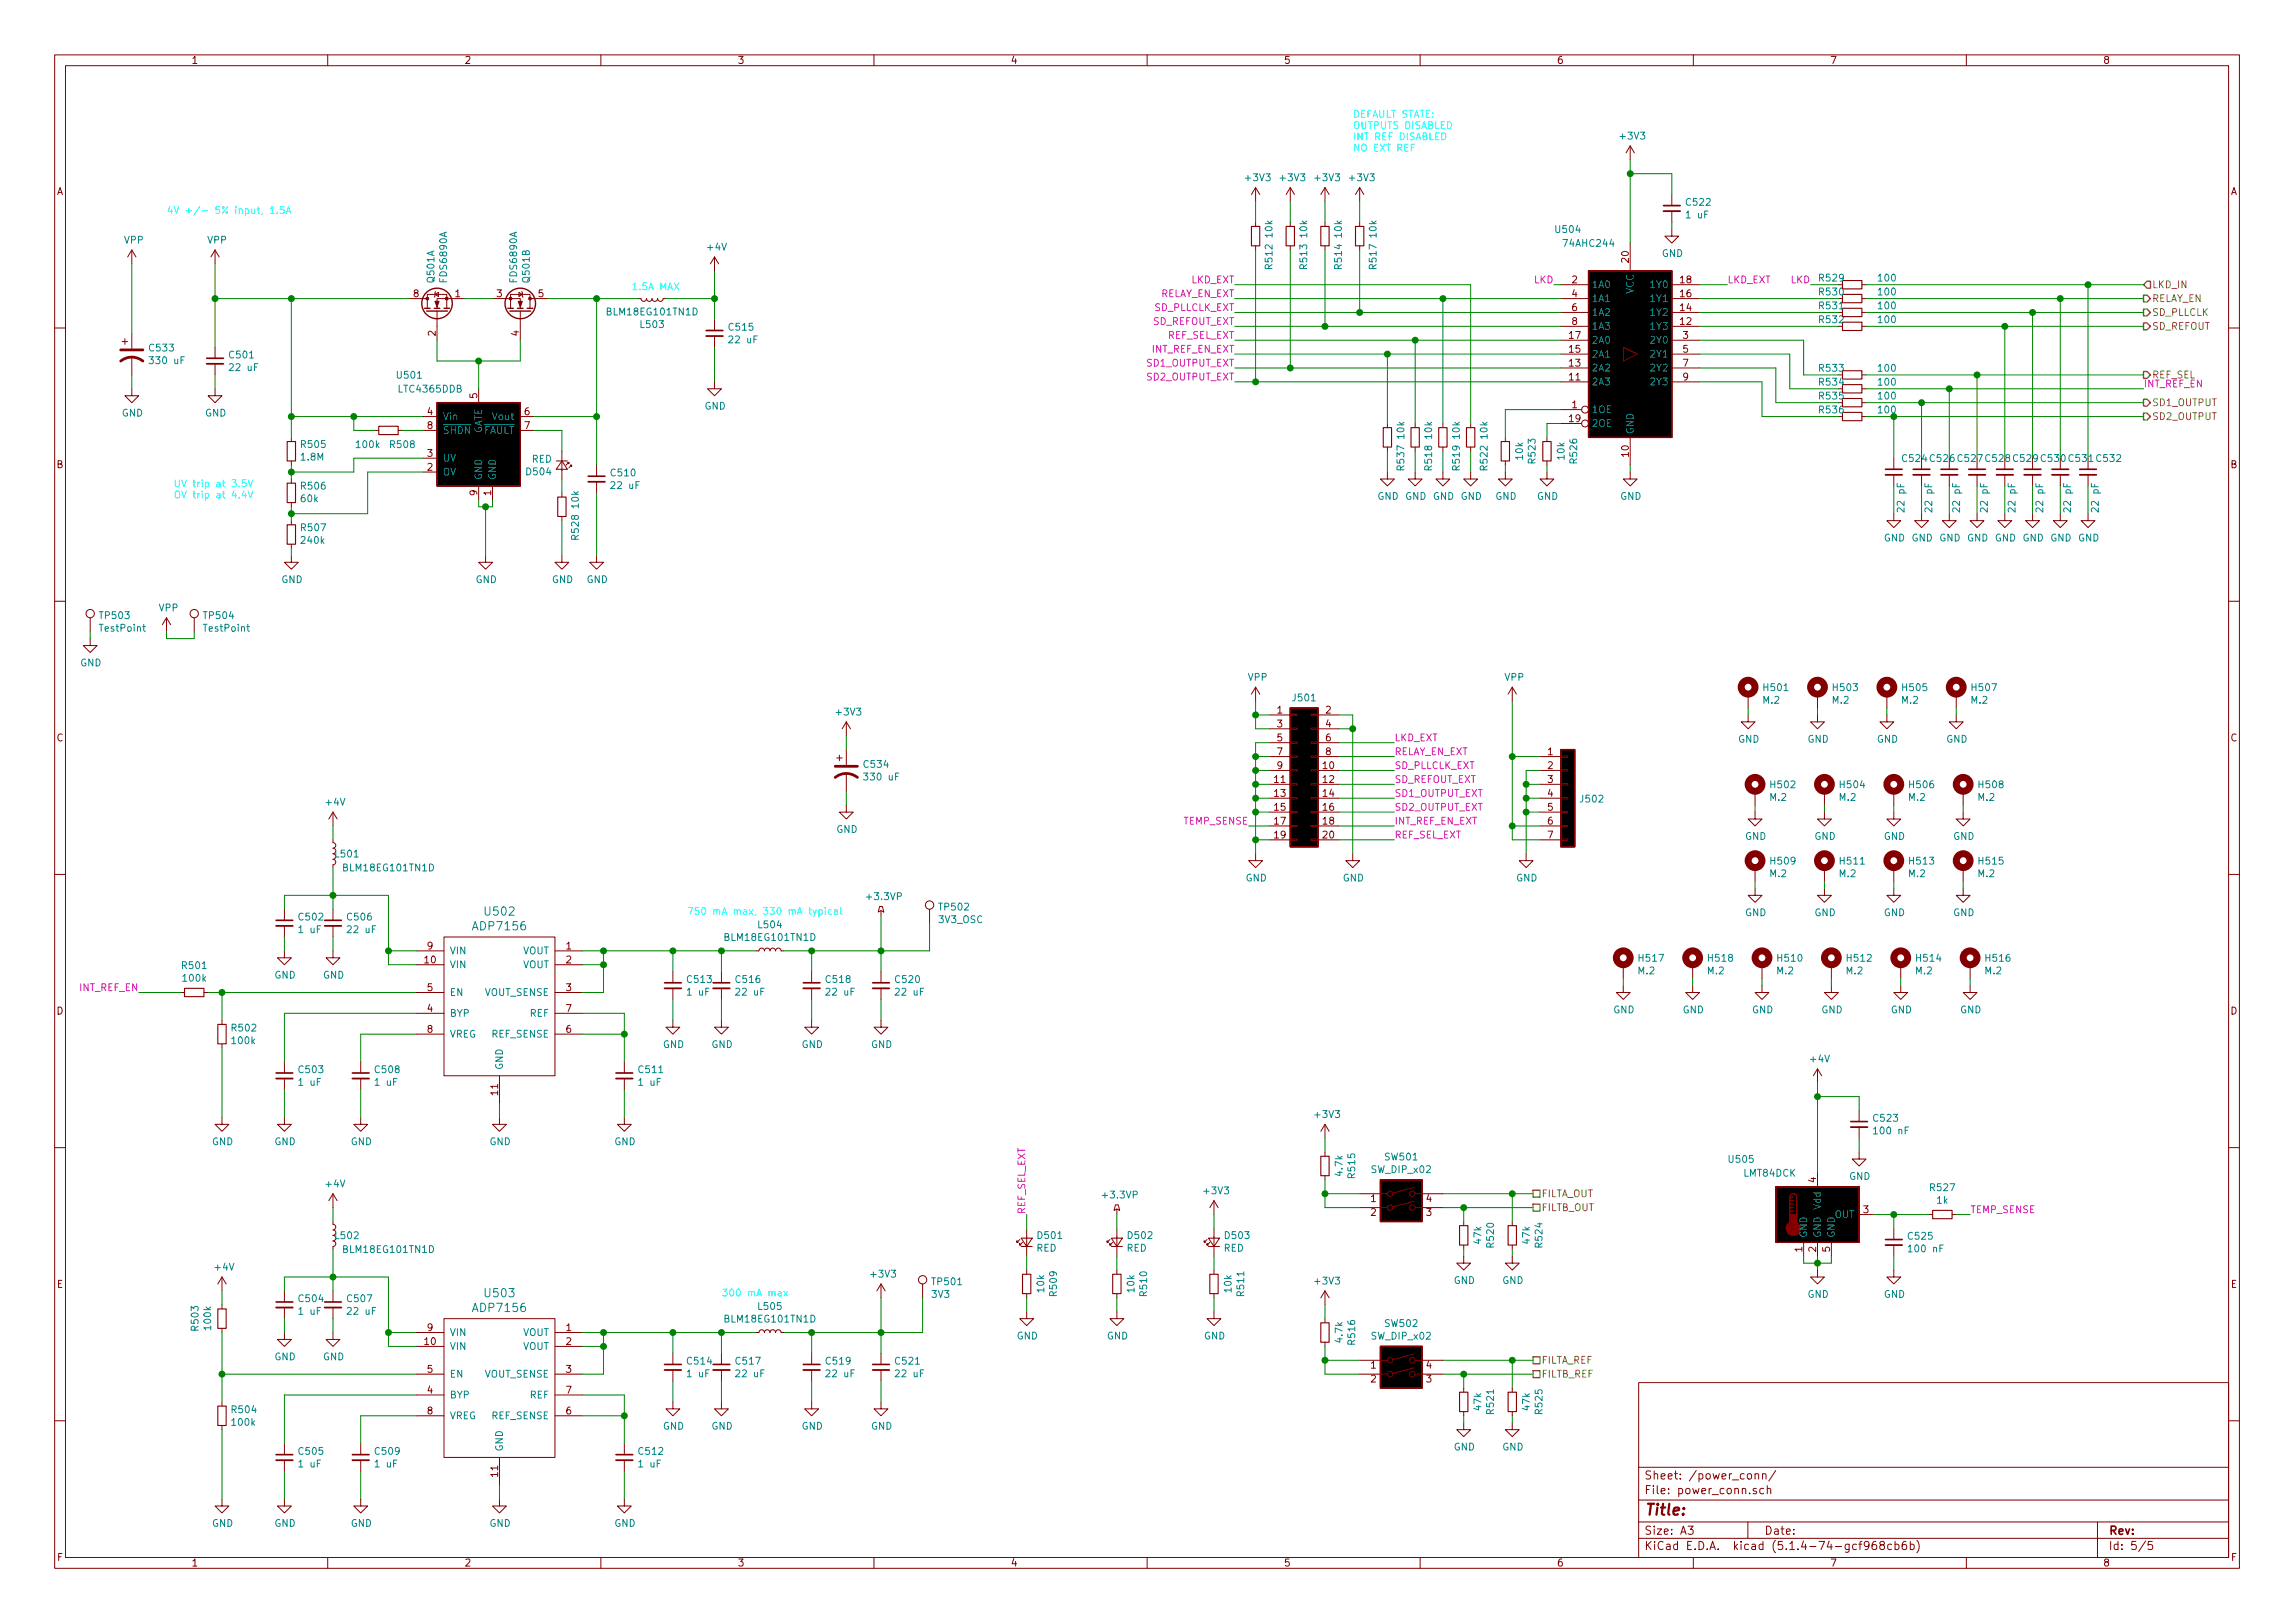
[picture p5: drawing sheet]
<svg xmlns="http://www.w3.org/2000/svg" width="420mm" height="297mm" viewBox="0 0 420 297" stroke-linecap="round" stroke-linejoin="round" font-family="sans-serif">
<defs><g id="words">
<text font-size="2.8" fill="#840000" x="301" y="277.3">Title:</text>
<g font-size="2.1" fill="#008484">
<text x="88.9" y="167.6">U502</text>
<text x="86.8" y="170.3">ADP7156</text>
<text x="88.9" y="237.4">U503</text>
<text x="86.8" y="240.1">ADP7156</text>
</g>
<g font-size="2.1" fill="#840000">
<text x="301" y="273.5">File: power_conn.sch</text>
<text x="301" y="270.8">Sheet: /power_conn/</text>
<text x="301" y="280.9">Size: A3</text>
<text x="323" y="280.9">Date:</text>
<text x="386" y="280.9">Rev:</text>
<text x="301" y="283.7">KiCad E.D.A. kicad (5.1.4-74-gcf968cb6b)</text>
<text x="386" y="283.7">Id: 5/5</text>
</g>
<g font-size="1.8" fill="#840000">
<text x="35" y="11.7">1</text>
<text x="85" y="11.7">2</text>
<text x="135" y="11.7">3</text>
<text x="185" y="11.7">4</text>
<text x="235" y="11.7">5</text>
<text x="285" y="11.7">6</text>
<text x="335" y="11.7">7</text>
<text x="385" y="11.7">8</text>
<text x="10.4" y="35.7">A</text>
<text x="408.4" y="35.7">A</text>
<text x="298.2" y="48" transform="rotate(-90 298.2 48)">20</text>
<text x="287.8" y="51.9">2</text>
<text x="307.6" y="51.9">18</text>
<text x="75.7" y="54.4">8</text>
<text x="83.3" y="54.4">1</text>
<text x="91" y="54.4">3</text>
<text x="98.6" y="54.4">5</text>
<text x="287.8" y="54.4">4</text>
<text x="287.8" y="56.9">6</text>
<text x="287.8" y="59.5">8</text>
<text x="307.6" y="59.5">12</text>
<text x="307.6" y="56.9">14</text>
<text x="307.6" y="54.4">16</text>
<text x="79.8" y="61.5" transform="rotate(-90 79.8 61.5)">2</text>
<text x="95" y="61.5" transform="rotate(-90 95 61.5)">4</text>
<text x="287.3" y="64.6">15</text>
<text x="287.3" y="62">17</text>
<text x="308.1" y="62">3</text>
<text x="308.1" y="64.6">5</text>
<text x="287.3" y="69.6">11</text>
<text x="287.3" y="67.1">13</text>
<text x="308.1" y="67.1">7</text>
<text x="308.1" y="69.6">9</text>
<text x="78.3" y="76">4</text>
<text x="87.4" y="72.9" transform="rotate(-90 87.4 72.9)">5</text>
<text x="96" y="76">6</text>
<text x="287.3" y="77.3">19</text>
<text x="287.8" y="74.7">1</text>
<text x="78.3" y="83.6">3</text>
<text x="78.3" y="78.5">8</text>
<text x="96" y="78.5">7</text>
<text x="298.2" y="83.6" transform="rotate(-90 298.2 83.6)">10</text>
<text x="10.4" y="85.7">B</text>
<text x="78.3" y="86.1">2</text>
<text x="408.4" y="85.7">B</text>
<text x="87.4" y="90.7" transform="rotate(-90 87.4 90.7)">9</text>
<text x="89.9" y="90.7" transform="rotate(-90 89.9 90.7)">1</text>
<text x="233.8" y="130.6">1</text>
<text x="242.7" y="130.6">2</text>
<text x="10.4" y="135.7">C</text>
<text x="233.8" y="133.1">3</text>
<text x="233.8" y="135.7">5</text>
<text x="242.7" y="133.1">4</text>
<text x="242.7" y="135.7">6</text>
<text x="408.4" y="135.7">C</text>
<text x="233.3" y="143.3">11</text>
<text x="233.8" y="138.2">7</text>
<text x="233.8" y="140.8">9</text>
<text x="242.2" y="140.8">10</text>
<text x="242.2" y="143.3">12</text>
<text x="242.7" y="138.2">8</text>
<text x="283.4" y="138.2">1</text>
<text x="283.4" y="140.8">2</text>
<text x="283.4" y="143.3">3</text>
<text x="233.3" y="145.8">13</text>
<text x="233.3" y="148.4">15</text>
<text x="242.2" y="145.8">14</text>
<text x="242.2" y="148.4">16</text>
<text x="283.4" y="145.8">4</text>
<text x="283.4" y="148.4">5</text>
<text x="233.3" y="150.9">17</text>
<text x="233.3" y="153.5">19</text>
<text x="242.2" y="150.9">18</text>
<text x="242.2" y="153.5">20</text>
<text x="283.4" y="150.9">6</text>
<text x="283.4" y="153.5">7</text>
<text x="78.3" y="173.8">9</text>
<text x="103.7" y="173.8">1</text>
<text x="77.8" y="176.3">10</text>
<text x="103.7" y="176.3">2</text>
<text x="10.4" y="185.7">D</text>
<text x="78.3" y="185.2">4</text>
<text x="78.3" y="181.4">5</text>
<text x="103.7" y="181.4">3</text>
<text x="103.7" y="185.2">7</text>
<text x="408.4" y="185.7">D</text>
<text x="78.3" y="189">8</text>
<text x="103.7" y="189">6</text>
<text x="91.2" y="200.4" transform="rotate(-90 91.2 200.4)">11</text>
<text x="251" y="220">1</text>
<text x="261.1" y="220">4</text>
<text x="332.5" y="216.4" transform="rotate(-90 332.5 216.4)">4</text>
<text x="251" y="222.5">2</text>
<text x="261.1" y="222.5">3</text>
<text x="341.1" y="222">3</text>
<text x="329.9" y="229.1" transform="rotate(-90 329.9 229.1)">1</text>
<text x="332.5" y="229.1" transform="rotate(-90 332.5 229.1)">2</text>
<text x="335" y="229.1" transform="rotate(-90 335 229.1)">5</text>
<text x="10.4" y="235.7">E</text>
<text x="408.4" y="235.7">E</text>
<text x="78.3" y="243.6">9</text>
<text x="103.7" y="243.6">1</text>
<text x="77.8" y="246.2">10</text>
<text x="78.3" y="251.2">5</text>
<text x="103.7" y="246.2">2</text>
<text x="103.7" y="251.2">3</text>
<text x="251" y="250.5">1</text>
<text x="261.1" y="250.5">4</text>
<text x="78.3" y="255.1">4</text>
<text x="103.7" y="255.1">7</text>
<text x="251" y="253">2</text>
<text x="261.1" y="253">3</text>
<text x="78.3" y="258.9">8</text>
<text x="103.7" y="258.9">6</text>
<text x="91.2" y="270.2" transform="rotate(-90 91.2 270.2)">11</text>
<text x="10.5" y="285.7">F</text>
<text x="35" y="286.7">1</text>
<text x="85" y="286.7">2</text>
<text x="135" y="286.7">3</text>
<text x="185" y="286.7">4</text>
<text x="235" y="286.7">5</text>
<text x="285" y="286.7">6</text>
<text x="335" y="286.7">7</text>
<text x="385" y="286.7">8</text>
<text x="408.5" y="285.7">F</text>
</g>
<g font-size="1.8" fill="#0ff">
<text x="247.6" y="21.6">DEFAULT STATE:</text>
<text x="247.6" y="23.6">OUTPUTS DISABLED</text>
<text x="247.6" y="25.7">INT REF DISABLED</text>
<text x="247.6" y="27.7">NO EXT REF</text>
<text x="30.5" y="39.2">4V +/- 5% input, 1.5A</text>
<text x="115.6" y="53.1">1.5A MAX</text>
<text x="31.7" y="89.2">UV trip at 3.5V</text>
<text x="31.7" y="91.2">OV trip at 4.4V</text>
<text x="125.7" y="167.4">750 mA max, 330 mA typical</text>
<text x="132.1" y="237.3">300 mA max</text>
</g>
<g font-size="1.8" fill="#008484">
<text x="296.7" y="25.5">+3V3</text>
<text x="228.2" y="33.2">+3V3</text>
<text x="234.5" y="33.2">+3V3</text>
<text x="240.9" y="33.2">+3V3</text>
<text x="247.2" y="33.2">+3V3</text>
<text x="308.8" y="37.7">C522</text>
<text x="308.9" y="40">1 uF</text>
<text x="22.8" y="44.6">VPP</text>
<text x="38" y="44.6">VPP</text>
<text x="129.6" y="45.9">+4V</text>
<text x="233" y="43.4" transform="rotate(-90 233 43.4)">10k</text>
<text x="239.3" y="43.4" transform="rotate(-90 239.3 43.4)">10k</text>
<text x="245.7" y="43.4" transform="rotate(-90 245.7 43.4)">10k</text>
<text x="252" y="43.4" transform="rotate(-90 252 43.4)">10k</text>
<text x="284.9" y="42.6">U504</text>
<text x="286.5" y="45.2">74AHC244</text>
<text x="304.2" y="47">GND</text>
<text x="79.5" y="51.6" transform="rotate(-90 79.5 51.6)">Q501A</text>
<text x="81.8" y="51.5" transform="rotate(-90 81.8 51.5)">FDS6890A</text>
<text x="94.7" y="51.5" transform="rotate(-90 94.7 51.5)">FDS6890A</text>
<text x="97" y="51.5" transform="rotate(-90 97 51.5)">Q501B</text>
<text x="233" y="49.1" transform="rotate(-90 233 49.1)">R512</text>
<text x="239.3" y="49.1" transform="rotate(-90 239.3 49.1)">R513</text>
<text x="245.7" y="49.1" transform="rotate(-90 245.7 49.1)">R514</text>
<text x="252" y="49.1" transform="rotate(-90 252 49.1)">R517</text>
<text x="291.3" y="52.7">1A0</text>
<text x="299.1" y="53.8" transform="rotate(-90 299.1 53.8)">VCC</text>
<text x="302.4" y="52.7">1Y0</text>
<text x="333.2" y="51.5">R529</text>
<text x="344" y="51.5">100</text>
<text x="111.4" y="57.7">BLM18EG101TN1D</text>
<text x="291.3" y="55.3">1A1</text>
<text x="291.3" y="57.8">1A2</text>
<text x="302.4" y="57.8">1Y2</text>
<text x="302.4" y="55.3">1Y1</text>
<text x="333.2" y="59.1">R532</text>
<text x="333.2" y="56.6">R531</text>
<text x="333.2" y="54.1">R530</text>
<text x="344" y="59.1">100</text>
<text x="344" y="56.6">100</text>
<text x="344" y="54.1">100</text>
<text x="27.5" y="64.3">C533</text>
<text x="42.1" y="65.6">C501</text>
<text x="117.4" y="60">L503</text>
<text x="133.6" y="60.5">C515</text>
<text x="133.7" y="62.8">22 uF</text>
<text x="291.3" y="65.4">2A1</text>
<text x="291.3" y="62.9">2A0</text>
<text x="291.3" y="60.4">1A3</text>
<text x="302.4" y="60.4">1Y3</text>
<text x="302.4" y="62.9">2Y0</text>
<text x="302.4" y="65.4">2Y1</text>
<text x="27.7" y="66.6">330 uF</text>
<text x="42.3" y="67.9">22 uF</text>
<text x="72.8" y="69.3">U501</text>
<text x="73.2" y="71.8">LTC4365DDB</text>
<text x="291.3" y="70.5">2A3</text>
<text x="291.3" y="68">2A2</text>
<text x="302.4" y="68">2Y2</text>
<text x="302.4" y="70.5">2Y3</text>
<text x="333.2" y="70.6">R534</text>
<text x="333.2" y="68">R533</text>
<text x="344" y="70.6">100</text>
<text x="344" y="68">100</text>
<text x="22.3" y="76.2">GND</text>
<text x="37.5" y="76.2">GND</text>
<text x="81" y="76.9">Vin</text>
<text x="90.3" y="76.9">Vout</text>
<text x="129" y="75">GND</text>
<text x="291.3" y="75.6">1OE</text>
<text x="333.2" y="75.7">R536</text>
<text x="333.2" y="73.1">R535</text>
<text x="344" y="75.7">100</text>
<text x="344" y="73.1">100</text>
<text x="55.2" y="82">R505</text>
<text x="65.4" y="82">100k</text>
<text x="71.6" y="82">R508</text>
<text x="81" y="79.4">SHDN</text>
<text x="88.3" y="79.6" transform="rotate(-90 88.3 79.6)">GATE</text>
<text x="88.4" y="79.4">FAULT</text>
<text x="257.1" y="80.2" transform="rotate(-90 257.1 80.2)">10k</text>
<text x="262.2" y="80.2" transform="rotate(-90 262.2 80.2)">10k</text>
<text x="267.3" y="80.2" transform="rotate(-90 267.3 80.2)">10k</text>
<text x="272.3" y="80.2" transform="rotate(-90 272.3 80.2)">10k</text>
<text x="291.3" y="78.1">2OE</text>
<text x="299.1" y="79.5" transform="rotate(-90 299.1 79.5)">GND</text>
<text x="55.2" y="84.3">1.8M</text>
<text x="55.2" y="89.6">R506</text>
<text x="81" y="87">OV</text>
<text x="81" y="84.5">UV</text>
<text x="88.3" y="87.9" transform="rotate(-90 88.3 87.9)">GND</text>
<text x="90.8" y="87.9" transform="rotate(-90 90.8 87.9)">GND</text>
<text x="96.5" y="87">D504</text>
<text x="97.4" y="84.7">RED</text>
<text x="112" y="87.2">C510</text>
<text x="112.1" y="89.5">22 uF</text>
<text x="257.1" y="86" transform="rotate(-90 257.1 86)">R537</text>
<text x="262.2" y="86" transform="rotate(-90 262.2 86)">R518</text>
<text x="267.3" y="86" transform="rotate(-90 267.3 86)">R519</text>
<text x="272.3" y="86" transform="rotate(-90 272.3 86)">R522</text>
<text x="278.8" y="84.1" transform="rotate(-90 278.8 84.1)">10k</text>
<text x="281.1" y="84.7" transform="rotate(-90 281.1 84.7)">R523</text>
<text x="286.4" y="84.1" transform="rotate(-90 286.4 84.1)">10k</text>
<text x="288.7" y="84.7" transform="rotate(-90 288.7 84.7)">R526</text>
<text x="348.4" y="84.5">C524 C526 C527 C528 C529 C530 C531 C532</text>
<text x="55.2" y="91.9">60k</text>
<text x="106" y="92.9" transform="rotate(-90 106 92.9)">10k</text>
<text x="252.2" y="91.5">GND GND GND GND</text>
<text x="273.8" y="91.5">GND</text>
<text x="281.4" y="91.5">GND</text>
<text x="296.6" y="91.5">GND</text>
<text x="348.7" y="93.4" transform="rotate(-90 348.7 93.4)">22 pF</text>
<text x="353.7" y="93.4" transform="rotate(-90 353.7 93.4)">22 pF</text>
<text x="358.8" y="93.4" transform="rotate(-90 358.8 93.4)">22 pF</text>
<text x="363.9" y="93.4" transform="rotate(-90 363.9 93.4)">22 pF</text>
<text x="369" y="93.4" transform="rotate(-90 369 93.4)">22 pF</text>
<text x="374.1" y="93.4" transform="rotate(-90 374.1 93.4)">22 pF</text>
<text x="379.1" y="93.4" transform="rotate(-90 379.1 93.4)">22 pF</text>
<text x="384.2" y="93.4" transform="rotate(-90 384.2 93.4)">22 pF</text>
<text x="55.2" y="97.2">R507</text>
<text x="55.3" y="99.5">240k</text>
<text x="106" y="98.7" transform="rotate(-90 106 98.7)">R528</text>
<text x="344.9" y="99.1">GND GND GND GND GND GND GND GND</text>
<text x="51.5" y="106.7">GND</text>
<text x="87.1" y="106.7">GND</text>
<text x="101" y="106.7">GND</text>
<text x="107.4" y="106.7">GND</text>
<text x="18.4" y="113.3">TP503</text>
<text x="29.1" y="111.9">VPP</text>
<text x="37.4" y="113.3">TP504</text>
<text x="18.4" y="115.6">TestPoint</text>
<text x="37.4" y="115.6">TestPoint</text>
<text x="14.7" y="122">GND</text>
<text x="228.5" y="124.6">VPP</text>
<text x="275.5" y="124.6">VPP</text>
<text x="153.2" y="130.9">+3V3</text>
<text x="236.8" y="128.4">J501</text>
<text x="322.8" y="128.8">M.2</text>
<text x="323" y="126.5">H501</text>
<text x="335.5" y="128.8">M.2</text>
<text x="335.7" y="126.5">H503</text>
<text x="348.2" y="128.8">M.2</text>
<text x="348.4" y="126.5">H505</text>
<text x="360.9" y="128.8">M.2</text>
<text x="361.1" y="126.5">H507</text>
<text x="318.2" y="135.9">GND</text>
<text x="330.9" y="135.9">GND</text>
<text x="343.6" y="135.9">GND</text>
<text x="356.3" y="135.9">GND</text>
<text x="158.3" y="140.5">C534</text>
<text x="158.5" y="142.8">330 uF</text>
<text x="59.7" y="147.5">+4V</text>
<text x="289.5" y="146.9">J502</text>
<text x="324.1" y="146.6">M.2</text>
<text x="324.3" y="144.3">H502</text>
<text x="336.8" y="146.6">M.2</text>
<text x="337" y="144.3">H504</text>
<text x="349.5" y="146.6">M.2</text>
<text x="349.7" y="144.3">H506</text>
<text x="362.2" y="146.6">M.2</text>
<text x="362.4" y="144.3">H508</text>
<text x="153.1" y="152.4">GND</text>
<text x="319.5" y="153.7">GND</text>
<text x="332.2" y="153.7">GND</text>
<text x="344.9" y="153.7">GND</text>
<text x="357.6" y="153.7">GND</text>
<text x="61.5" y="156.9">L501</text>
<text x="63.2" y="159.5">BLM18EG101TN1D</text>
<text x="228" y="161.3">GND</text>
<text x="245.8" y="161.3">GND</text>
<text x="277.6" y="161.3">GND</text>
<text x="324.1" y="160.5">M.2</text>
<text x="324.3" y="158.2">H509</text>
<text x="336.8" y="160.5">M.2</text>
<text x="337" y="158.2">H511</text>
<text x="349.5" y="160.5">M.2</text>
<text x="349.7" y="158.2">H513</text>
<text x="362.2" y="160.5">M.2</text>
<text x="362.4" y="158.2">H515</text>
<text x="158.9" y="164.7">+3.3VP</text>
<text x="172.1" y="166.6">TP502</text>
<text x="319.5" y="167.7">GND</text>
<text x="332.2" y="167.7">GND</text>
<text x="344.9" y="167.7">GND</text>
<text x="357.6" y="167.7">GND</text>
<text x="54.8" y="168.5">C502</text>
<text x="54.9" y="170.8">1 uF</text>
<text x="63.7" y="168.5">C506</text>
<text x="63.9" y="170.8">22 uF</text>
<text x="133" y="172.2">BLM18EG101TN1D</text>
<text x="138.9" y="169.9">L504</text>
<text x="171.9" y="168.9">3V3_OSC</text>
<text x="33.5" y="177.4">R501</text>
<text x="33.6" y="179.7">100k</text>
<text x="50.2" y="179.1">GND</text>
<text x="59.1" y="179.1">GND</text>
<text x="82.3" y="177.2">VIN</text>
<text x="82.3" y="174.7">VIN</text>
<text x="95.7" y="174.7">VOUT</text>
<text x="95.7" y="177.2">VOUT</text>
<text x="125.9" y="179.9">C513</text>
<text x="134.8" y="179.9">C516</text>
<text x="151.3" y="179.9">C518</text>
<text x="164" y="179.9">C520</text>
<text x="299.9" y="178.3">M.2</text>
<text x="300.2" y="176">H517</text>
<text x="312.6" y="178.3">M.2</text>
<text x="312.9" y="176">H518</text>
<text x="325.3" y="178.3">M.2</text>
<text x="325.6" y="176">H510</text>
<text x="338" y="178.3">M.2</text>
<text x="338.3" y="176">H512</text>
<text x="350.7" y="178.3">M.2</text>
<text x="351" y="176">H514</text>
<text x="363.4" y="178.3">M.2</text>
<text x="363.7" y="176">H516</text>
<text x="82.3" y="182.3">EN</text>
<text x="88.7" y="182.3">VOUT_SENSE</text>
<text x="126" y="182.2">1 uF</text>
<text x="135" y="182.2">22 uF</text>
<text x="151.5" y="182.2">22 uF</text>
<text x="164.2" y="182.2">22 uF</text>
<text x="295.4" y="185.5">GND</text>
<text x="308.1" y="185.5">GND</text>
<text x="320.8" y="185.5">GND</text>
<text x="333.5" y="185.5">GND</text>
<text x="346.2" y="185.5">GND</text>
<text x="358.9" y="185.5">GND</text>
<text x="42.5" y="188.8">R502</text>
<text x="42.6" y="191.1">100k</text>
<text x="82.3" y="186.1">BYP</text>
<text x="82.3" y="189.9">VREG</text>
<text x="90.1" y="189.9">REF_SENSE</text>
<text x="97.1" y="186.1">REF</text>
<text x="121.4" y="191.8">GND</text>
<text x="130.3" y="191.8">GND</text>
<text x="146.8" y="191.8">GND</text>
<text x="159.5" y="191.8">GND</text>
<text x="54.8" y="196.4">C503</text>
<text x="68.8" y="196.4">C508</text>
<text x="92.1" y="195.9" transform="rotate(-90 92.1 195.9)">GND</text>
<text x="117" y="196.4">C511</text>
<text x="331.5" y="194.4">+4V</text>
<text x="54.9" y="198.7">1 uF</text>
<text x="68.9" y="198.7">1 uF</text>
<text x="117.1" y="198.7">1 uF</text>
<text x="38.8" y="209.6">GND</text>
<text x="50.2" y="209.6">GND</text>
<text x="64.2" y="209.6">GND</text>
<text x="89.6" y="209.6">GND</text>
<text x="112.5" y="209.6">GND</text>
<text x="240.9" y="204.6">+3V3</text>
<text x="343.1" y="205.3">C523</text>
<text x="343.4" y="207.6">100 nF</text>
<text x="245.8" y="215.1" transform="rotate(-90 245.8 215.1)">4.7k</text>
<text x="248.1" y="215.5" transform="rotate(-90 248.1 215.5)">R515</text>
<text x="251.2" y="214.7">SW_DIP_x02</text>
<text x="253.6" y="212.4">SW501</text>
<text x="316.6" y="212.8">U505</text>
<text x="319.3" y="215.4">LMT84DCK</text>
<text x="338.5" y="215.9">GND</text>
<text x="59.7" y="217.3">+4V</text>
<text x="202.1" y="219.3">+3.3VP</text>
<text x="220.5" y="218.6">+3V3</text>
<text x="333.4" y="221.3" transform="rotate(-90 333.4 221.3)">Vdd</text>
<text x="353.5" y="218">R527</text>
<text x="354.6" y="220.3">1k</text>
<text x="61.5" y="226.8">L502</text>
<text x="190.1" y="226.8">D501</text>
<text x="206.6" y="226.8">D502</text>
<text x="224.4" y="226.8">D503</text>
<text x="271.2" y="227.6" transform="rotate(-90 271.2 227.6)">47k</text>
<text x="280.1" y="227.6" transform="rotate(-90 280.1 227.6)">47k</text>
<text x="330.8" y="226.6" transform="rotate(-90 330.8 226.6)">GND</text>
<text x="333.4" y="226.6" transform="rotate(-90 333.4 226.6)">GND</text>
<text x="335.9" y="222.9">OUT</text>
<text x="335.9" y="226.6" transform="rotate(-90 335.9 226.6)">GND</text>
<text x="349.5" y="226.9">C525</text>
<text x="39.4" y="232.5">+4V</text>
<text x="63.2" y="229.3">BLM18EG101TN1D</text>
<text x="159.6" y="233.8">+3V3</text>
<text x="189.7" y="229.1">RED</text>
<text x="206.2" y="229.1">RED</text>
<text x="224" y="229.1">RED</text>
<text x="273.5" y="228.2" transform="rotate(-90 273.5 228.2)">R520</text>
<text x="282.4" y="228.2" transform="rotate(-90 282.4 228.2)">R524</text>
<text x="349.7" y="229.2">100 nF</text>
<text x="54.8" y="238.3">C504</text>
<text x="63.7" y="238.3">C507</text>
<text x="138.9" y="239.7">L505</text>
<text x="170.6" y="237.5">3V3</text>
<text x="170.8" y="235.2">TP501</text>
<text x="191.2" y="236.5" transform="rotate(-90 191.2 236.5)">10k</text>
<text x="193.5" y="237.1" transform="rotate(-90 193.5 237.1)">R509</text>
<text x="207.7" y="236.5" transform="rotate(-90 207.7 236.5)">10k</text>
<text x="210" y="237.1" transform="rotate(-90 210 237.1)">R510</text>
<text x="225.5" y="236.5" transform="rotate(-90 225.5 236.5)">10k</text>
<text x="227.8" y="237.1" transform="rotate(-90 227.8 237.1)">R511</text>
<text x="240.9" y="235.1">+3V3</text>
<text x="266.1" y="235">GND</text>
<text x="275" y="235">GND</text>
<text x="330.9" y="237.5">GND</text>
<text x="344.9" y="237.5">GND</text>
<text x="36.3" y="243.4" transform="rotate(-90 36.3 243.4)">R503</text>
<text x="38.7" y="243.3" transform="rotate(-90 38.7 243.3)">100k</text>
<text x="54.9" y="240.6">1 uF</text>
<text x="63.9" y="240.6">22 uF</text>
<text x="82.3" y="244.5">VIN</text>
<text x="95.7" y="244.5">VOUT</text>
<text x="133" y="242">BLM18EG101TN1D</text>
<text x="186.1" y="245.1">GND</text>
<text x="202.6" y="245.1">GND</text>
<text x="220.4" y="245.1">GND</text>
<text x="245.8" y="245.6" transform="rotate(-90 245.8 245.6)">4.7k</text>
<text x="248.1" y="246" transform="rotate(-90 248.1 246)">R516</text>
<text x="251.2" y="245.2">SW_DIP_x02</text>
<text x="253.6" y="242.9">SW502</text>
<text x="50.2" y="249">GND</text>
<text x="59.1" y="249">GND</text>
<text x="82.3" y="247.1">VIN</text>
<text x="95.7" y="247.1">VOUT</text>
<text x="125.9" y="249.7">C514</text>
<text x="134.8" y="249.7">C517</text>
<text x="151.3" y="249.7">C519</text>
<text x="164" y="249.7">C521</text>
<text x="82.3" y="255.9">BYP</text>
<text x="82.3" y="252.1">EN</text>
<text x="88.7" y="252.1">VOUT_SENSE</text>
<text x="97.1" y="255.9">REF</text>
<text x="126" y="252.1">1 uF</text>
<text x="135" y="252.1">22 uF</text>
<text x="151.5" y="252.1">22 uF</text>
<text x="164.2" y="252.1">22 uF</text>
<text x="42.5" y="258.6">R504</text>
<text x="42.6" y="260.9">100k</text>
<text x="82.3" y="259.8">VREG</text>
<text x="90.1" y="259.8">REF_SENSE</text>
<text x="121.4" y="261.7">GND</text>
<text x="130.3" y="261.7">GND</text>
<text x="146.8" y="261.7">GND</text>
<text x="159.5" y="261.7">GND</text>
<text x="271.2" y="258" transform="rotate(-90 271.2 258)">47k</text>
<text x="273.5" y="258.7" transform="rotate(-90 273.5 258.7)">R521</text>
<text x="280.1" y="258" transform="rotate(-90 280.1 258)">47k</text>
<text x="282.4" y="258.7" transform="rotate(-90 282.4 258.7)">R525</text>
<text x="54.8" y="266.3">C505</text>
<text x="54.9" y="268.6">1 uF</text>
<text x="68.8" y="266.3">C509</text>
<text x="68.9" y="268.6">1 uF</text>
<text x="92.1" y="265.7" transform="rotate(-90 92.1 265.7)">GND</text>
<text x="117" y="266.3">C512</text>
<text x="117.1" y="268.6">1 uF</text>
<text x="266.1" y="265.5">GND</text>
<text x="275" y="265.5">GND</text>
<text x="38.8" y="279.4">GND</text>
<text x="50.2" y="279.4">GND</text>
<text x="64.2" y="279.4">GND</text>
<text x="89.6" y="279.4">GND</text>
<text x="112.5" y="279.4">GND</text>
</g>
<g font-size="1.8" fill="#f0f">
<text x="218" y="51.9">LKD_EXT</text>
<text x="280.8" y="51.9">LKD</text>
<text x="316.2" y="51.9">LKD_EXT</text>
<text x="327.8" y="51.9">LKD</text>
<text x="210.9" y="59.5">SD_REFOUT_EXT</text>
<text x="211.2" y="56.9">SD_PLLCLK_EXT</text>
<text x="212.2" y="54.4">RELAY_EN_EXT</text>
<text x="210.8" y="64.6">INT_REF_EN_EXT</text>
<text x="213.7" y="62">REF_SEL_EXT</text>
<text x="209.9" y="67.1">SD1_OUTPUT_EXT</text>
<text x="209.9" y="69.6">SD2_OUTPUT_EXT</text>
<text x="392.4" y="70.9">INT_REF_EN</text>
<text x="394" y="69.3">REF_SEL</text>
<text x="255.3" y="135.7">LKD_EXT</text>
<text x="255.3" y="143.3">SD_REFOUT_EXT</text>
<text x="255.3" y="140.8">SD_PLLCLK_EXT</text>
<text x="255.3" y="138.2">RELAY_EN_EXT</text>
<text x="255.3" y="148.4">SD2_OUTPUT_EXT</text>
<text x="255.3" y="145.8">SD1_OUTPUT_EXT</text>
<text x="216.7" y="150.9">TEMP_SENSE</text>
<text x="255.3" y="150.9">INT_REF_EN_EXT</text>
<text x="255.3" y="153.5">REF_SEL_EXT</text>
<text x="14.6" y="181.4">INT_REF_EN</text>
<text x="187.7" y="222.3" transform="rotate(-90 187.7 222.3)">REF_SEL_EXT</text>
<text x="360.7" y="222">TEMP_SENSE</text>
</g>
<g font-size="1.8" fill="#848400">
<text x="394" y="52.7">LKD_IN</text>
<text x="394" y="57.8">SD_PLLCLK</text>
<text x="394" y="55.3">RELAY_EN</text>
<text x="394" y="60.4">SD_REFOUT</text>
<text x="394" y="76.9">SD2_OUTPUT</text>
<text x="394" y="74.3">SD1_OUTPUT</text>
<text x="282.2" y="219.1">FILTA_OUT</text>
<text x="282.2" y="221.7">FILTB_OUT</text>
<text x="282.2" y="249.6">FILTA_REF</text>
<text x="282.2" y="252.1">FILTB_REF</text>
</g>
</g></defs>
<g fill="none" stroke="#840000" stroke-width=".18">
<path d="M10 10h400v277h-400zM12 12h396v273.1h-396zM60 10v2M110 10v2M160 10v2M210 10v2M260 10v2M310 10v2M360 10v2M229.9 34.3l-.8 1.3M229.9 34.3v2.6M229.9 34.3l.7 1.3"/>
<path d="M236.2 34.3l-.7 1.3M236.2 34.3v2.6M236.2 34.3l.8 1.3M242.6 34.3l-.8 1.3M242.6 34.3v2.6M242.6 34.3l.7 1.3M248.9 34.3l-.7 1.3M248.9 34.3v2.6M248.9 34.3l.8 1.3M298.4 26.7v2.5M298.4 26.7l-.7 1.3M298.4 26.7l.8 1.3"/>
<path d="M306.1 35.6v2M306.1 38.6v2.1M24.1 45.8l-.7 1.2M24.1 45.8v2.5M24.1 45.8l.8 1.2M39.4 45.8v2.5M39.4 45.8l-.8 1.2M39.4 45.8l.7 1.2M74.9 54.6h3.3M78.2 56.4v-2.5h3.6v2.5M79.6 53.9l.7-.4v.8zM79.8 53.4l-.2 .1v.8l-.1 .1"/>
<path d="M80 56.9v5.4M85.1 54.6h-5.1v1.8M90.2 54.6h5v1.8M93.5 56.4v-2.5h3.5v2.5M95 53.5l.6 .4-.6 .4zM95.2 56.9v5.4M95.5 53.4l.1 .1v.8l.2 .1M97 54.6h3.3M116.8 54.6h.5l.1 .4 .4 .2 .4-.1 .2-.5 .1 .4 .3 .2 .4-.1 .2-.5 .1 .4 .3 .2 .4-.1 .2-.5 .1 .4 .3 .2 .4-.1 .2-.5h.5M130.8 47v2.6M130.8 58.5v2M130.8 47l-.8 1.3"/>
<path d="M130.8 47l.8 1.3M229.9 40.7v.7M229.9 45v.8M236.2 40.7v.7M236.2 45v.8M242.6 40.7v.7M242.6 45v.8M248.9 40.7v.7M248.9 45v.8M285.7 59.7h5.1M285.7 57.2h5.1M285.7 54.6h5.1"/>
<path d="M285.7 52.1h5.1M298.4 44.5v5.1M306.1 41.9v1.3h1.2l-1.2 1.3-1.3-1.3h1.3M306.1 59.7h5M306.1 57.2h5M306.1 54.6h5M306.1 52.1h5M340.9 59.7h.7M340.9 57.2h.7M340.9 54.6h.7M340.9 52.1h.7M10 60h2"/>
<path d="M22.4 62.5h1M22.9 62v1M24.1 71.2v1.2h1.3l-1.3 1.3-1.2-1.3h1.2M24.1 61v2.8M24.1 65.3v3.3M39.4 71.2v1.2h1.2l-1.2 1.3-1.3-1.3h1.3M39.4 63.5v2.1M39.4 66.6v2M68.6 78.8h.7M72.9 78.8h.8M77.5 78.8h2.5M77.5 76.2h2.5"/>
<path d="M87.6 71.2v2.5M95.2 78.8h2.6M95.2 76.2h2.6M130.8 69.9v1.3h1.3l-1.3 1.2-1.3-1.2h1.3M130.8 61.5v2M254 77.5v.8M259.1 77.5v.8M264.2 77.5v.8M269.2 77.5v.8M285.7 75h3.9M285.7 69.9h5.1M285.7 67.3h5.1"/>
<path d="M285.7 64.8h5.1M285.7 62.3h5.1M285.7 77.5h3.9M297.2 63.5l2.5 1.3-2.5 1.3zM306.1 69.9h5M306.1 67.3h5M306.1 64.8h5M306.1 62.3h5M340.9 76.2h.7M340.9 73.7h.7M340.9 71.2h.7M340.9 68.6h.7"/>
<path d="M408 60h2M53.3 80v.8M53.3 84.4v.7M53.3 87.7v.7M53.3 92v.7M53.3 95.3v.7M53.3 99.6v.8M77.5 86.4h2.5M77.5 83.9h2.5M87.6 88.9v2.6M90.2 88.9v2.6M101.9 84.4h2"/>
<path d="M102.9 84.4l1 1.5h-2zM102.9 82.6v5.1M102.9 90.2v.8M102.9 94.5v.8M103.9 84.6h.2v.3v-.3l-.5 .5M104.4 85.1h.2v.3v-.3l-.5 .5M109.2 85.1v2.1M109.2 88.2v2M254 86.4v1.3h1.3l-1.3 1.2-1.3-1.2h1.3M254 81.8v.8M259.1 86.4v1.3h1.2l-1.2 1.2-1.3-1.2h1.3M259.1 81.8v.8"/>
<path d="M264.2 86.4v1.3h1.2l-1.2 1.2-1.3-1.2h1.3M264.2 81.8v.8M269.2 86.4v1.3h1.3l-1.3 1.2-1.2-1.2h1.2M269.2 81.8v.8M275.6 86.4v1.3h1.3l-1.3 1.2-1.3-1.2h1.3M275.6 80v.8M275.6 84.4v.7M283.2 86.4v1.3h1.3l-1.3 1.2-1.3-1.2h1.3M283.2 80v.8M283.2 84.4v.7M298.4 86.4v1.3h1.3l-1.3 1.2-1.2-1.2h1.2M298.4 80v5.1"/>
<path d="M346.7 94v1.3h1.3l-1.3 1.3-1.3-1.3h1.3M346.7 83.9v2M346.7 86.9v2M351.8 94v1.3h1.3l-1.3 1.3-1.3-1.3h1.3M351.8 83.9v2M351.8 86.9v2M356.9 94v1.3h1.2l-1.2 1.3-1.3-1.3h1.3M356.9 83.9v2M356.9 86.9v2M361.9 94v1.3h1.3l-1.3 1.3-1.2-1.3h1.2M361.9 83.9v2M361.9 86.9v2"/>
<path d="M367 94v1.3h1.3l-1.3 1.3-1.2-1.3h1.2M367 83.9v2M367 86.9v2M372.1 94v1.3h1.3l-1.3 1.3-1.3-1.3h1.3M372.1 83.9v2M372.1 86.9v2M377.2 94v1.3h1.3l-1.3 1.3-1.3-1.3h1.3M377.2 83.9v2M377.2 86.9v2M382.3 94v1.3h1.2l-1.2 1.3-1.3-1.3h1.3M382.3 83.9v2M382.3 86.9v2"/>
<path d="M10 110h2M16.5 116.9v1.2h1.3l-1.3 1.3-1.3-1.3h1.3M16.5 113.1v2.5M30.5 113.1l-.8 1.2M30.5 113.1v2.5M30.5 113.1l.7 1.2M35.6 113.1v2.5M53.3 101.6v1.3h1.3l-1.3 1.3-1.2-1.3h1.2M88.9 101.6v1.3h1.3l-1.3 1.3-1.3-1.3h1.3M102.9 101.6v1.3h1.2l-1.2 1.3-1.3-1.3h1.3M109.2 101.6v1.3h1.3l-1.3 1.3-1.3-1.3h1.3M408 110h2"/>
<path d="M153.2 138.7h1M153.7 138.2v1M154.9 132.1l-.7 1.3M154.9 132.1v2.6M154.9 137.2v2.8M154.9 132.1l.8 1.3M229.9 125.8v2.5M229.9 125.8l-.8 1.2M229.9 125.8l.7 1.2M232.4 138.5h3.8M232.4 130.8h3.8M232.4 133.4h3.8"/>
<path d="M232.4 135.9h3.8M236.2 138.3h1.3v.3h-1.3zM236.2 135.8h1.3v.3h-1.3zM236.2 133.3h1.3v.2h-1.3zM236.2 130.7h1.3v.3h-1.3zM240 138.3h1.3v.3h-1.3zM240 135.8h1.3v.3h-1.3zM240 133.3h1.3v.2h-1.3zM240 130.7h1.3v.3h-1.3zM241.3 138.5h3.8M241.3 130.8h3.8M241.3 133.4h3.8"/>
<path d="M241.3 135.9h3.8M276.9 125.8l-.8 1.2M276.9 125.8v2.5M276.9 125.8l.7 1.2M281.9 138.5h3.8M285.7 138.3h1.3v.3h-1.3zM320 130.8v1.3h1.3l-1.3 1.3-1.2-1.3h1.2M320 127v2.6M332.7 130.8v1.3h1.3l-1.3 1.3-1.2-1.3h1.2M332.7 127v2.6M345.4 130.8v1.3h1.3l-1.3 1.3-1.2-1.3h1.2M345.4 127v2.6"/>
<path d="M358.1 130.8v1.3h1.3l-1.3 1.3-1.2-1.3h1.2M358.1 127v2.6M61 153.7v.5l.3 .1 .2 .3-.2 .5-.3 .1 .3 .2 .2 .2-.2 .5-.3 .1 .3 .2 .2 .3-.2 .4-.3 .2 .3 .1 .2 .3-.2 .4-.3 .2v.5M61 148.6v2.6M61 148.6l-.8 1.3M61 148.6l.7 1.3M154.9 147.4v1.2h1.3l-1.3 1.3-1.2-1.3h1.2M154.9 141.5v3.3M229.9 156.2v1.3h1.2l-1.2 1.3-1.3-1.3h1.3M232.4 141h3.8M232.4 143.5h3.8M232.4 146.1h3.8"/>
<path d="M232.4 148.6h3.8M232.4 151.2h3.8M232.4 153.7h3.8M236.2 146h1.3v.2h-1.3zM236.2 148.5h1.3v.3h-1.3zM236.2 151h1.3v.3h-1.3zM236.2 153.6h1.3v.2h-1.3zM236.2 143.4h1.3v.3h-1.3zM236.2 140.9h1.3v.2h-1.3zM240 146h1.3v.2h-1.3zM240 148.5h1.3v.3h-1.3zM240 151h1.3v.3h-1.3z"/>
<path d="M240 153.6h1.3v.2h-1.3zM240 143.4h1.3v.3h-1.3zM240 140.9h1.3v.2h-1.3zM241.3 141h3.8M241.3 143.5h3.8M241.3 146.1h3.8M241.3 148.6h3.8M241.3 151.2h3.8M241.3 153.7h3.8M247.6 156.2v1.3h1.3l-1.3 1.3-1.2-1.3h1.2M279.4 156.2v1.3h1.3l-1.3 1.3-1.3-1.3h1.3M281.9 141h3.8"/>
<path d="M281.9 143.5h3.8M281.9 146.1h3.8M281.9 148.6h3.8M281.9 151.2h3.8M281.9 153.7h3.8M285.7 151h1.3v.3h-1.3zM285.7 153.6h1.3v.2h-1.3zM285.7 148.5h1.3v.3h-1.3zM285.7 143.4h1.3v.3h-1.3zM285.7 140.9h1.3v.2h-1.3zM285.7 146h1.3v.2h-1.3zM321.3 148.6v1.3h1.3l-1.3 1.3-1.3-1.3h1.3"/>
<path d="M321.3 144.8v2.6M321.3 158.8v2.5M334 148.6v1.3h1.3l-1.3 1.3-1.3-1.3h1.3M334 144.8v2.6M334 158.8v2.5M346.7 148.6v1.3h1.3l-1.3 1.3-1.3-1.3h1.3M346.7 144.8v2.6M346.7 158.8v2.5M359.4 148.6v1.3h1.3l-1.3 1.3-1.3-1.3h1.3M359.4 144.8v2.6M359.4 158.8v2.5M10 160h2"/>
<path d="M52.1 174v1.3h1.2l-1.2 1.3-1.3-1.3h1.3M52.1 166.4v2M52.1 169.5v2M61 174v1.3h1.2l-1.2 1.3-1.3-1.3h1.3M61 166.4v2M61 169.5v2M76.2 174h5.1M76.2 176.6h5.1M81.3 171.5h20.3v25.4h-20.3zM101.6 174h5.1M101.6 176.6h5.1M123.2 177.8v2.1"/>
<path d="M132.1 177.8v2.1M138.4 174h.5l.2-.3 .2-.2 .5 .1 .2 .4 .1-.3 .3-.2 .4 .1 .2 .4 .1-.3 .3-.2 .4 .1 .2 .4 .1-.3 .3-.2 .4 .1 .2 .4h.5M148.6 177.8v2.1M161 165.9h.5l.3 1-.5-.2-.5 .2zM161.3 166.7v1M161.3 177.8v2.1M170.2 166.4v2.5M297.2 176.6v2.5M309.9 176.6v2.5M321.3 162.6v1.3h1.3l-1.3 1.2-1.3-1.2h1.3M322.6 176.6v2.5M334 162.6v1.3h1.3l-1.3 1.2-1.3-1.2h1.3"/>
<path d="M335.3 176.6v2.5M346.7 162.6v1.3h1.3l-1.3 1.2-1.3-1.2h1.3M348 176.6v2.5M359.4 162.6v1.3h1.3l-1.3 1.2-1.3-1.2h1.3M360.7 176.6v2.5M408 160h2M33 181.6h.8M37.3 181.6h.8M40.6 186.7v.8M40.6 191v.8M52.1 194.3v2.1M52.1 197.4v2"/>
<path d="M66 194.3v2.1M66 197.4v2M76.2 181.6h5.1M76.2 185.5h5.1M76.2 189.3h5.1M91.4 196.9v5.1M101.6 181.6h5.1M101.6 185.5h5.1M101.6 189.3h5.1M114.3 194.3v2.1M114.3 197.4v2M123.2 186.7v1.3h1.3l-1.3 1.3-1.3-1.3h1.3"/>
<path d="M123.2 180.9v2M132.1 186.7v1.3h1.2l-1.2 1.3-1.3-1.3h1.3M132.1 180.9v2M148.6 186.7v1.3h1.3l-1.3 1.3-1.3-1.3h1.3M148.6 180.9v2M161.3 186.7v1.3h1.3l-1.3 1.3-1.3-1.3h1.3M161.3 180.9v2M297.2 180.4v1.2h1.2l-1.2 1.3-1.3-1.3h1.3M309.9 180.4v1.2h1.2l-1.2 1.3-1.3-1.3h1.3M322.6 180.4v1.2h1.2l-1.2 1.3-1.3-1.3h1.3M332.7 195.6l-.7 1.3M332.7 195.6v2.6"/>
<path d="M332.7 195.6l.8 1.3M335.3 180.4v1.2h1.2l-1.2 1.3-1.3-1.3h1.3M348 180.4v1.2h1.2l-1.2 1.3-1.3-1.3h1.3M360.7 180.4v1.2h1.2l-1.2 1.3-1.3-1.3h1.3M10 210h2M40.6 204.5v1.3h1.3l-1.3 1.2-1.2-1.2h1.2M52.1 204.5v1.3h1.2l-1.2 1.2-1.3-1.2h1.3M61 218.5l-.8 1.2M61 218.5v2.5M61 218.5l.7 1.2M66 204.5v1.3h1.3l-1.3 1.2-1.2-1.2h1.2M91.4 204.5v1.3h1.3l-1.3 1.2-1.2-1.2h1.2"/>
<path d="M114.3 204.5v1.3h1.3l-1.3 1.2-1.3-1.2h1.3M222.2 219.7v2.6M222.2 219.7l-.7 1.3M222.2 219.7l.8 1.3M242.6 205.8v2.5M242.6 210.9v.7M242.6 215.2v.7M242.6 205.8l-.8 1.2M242.6 205.8l.7 1.2M248.9 218.5h5.1M258.9 219.8l-3.9 1.1M258.9 217.3l-3.9 1"/>
<path d="M259.1 218.5h5.1M332.7 214.7v2.5M340.4 210.9v1.2h1.2l-1.2 1.3-1.3-1.3h1.3M340.4 203.2v2.1M340.4 206.3v2M408 210h2M40.6 233.7v2.6M40.6 238.8v.8M40.6 233.7l-.7 1.3M40.6 233.7l.8 1.3M52.1 236.3v2M52.1 239.3v2"/>
<path d="M61 223.6v.5l.3 .1 .2 .3-.2 .4-.3 .2 .3 .1 .2 .3-.2 .4-.3 .2 .3 .1 .2 .3-.2 .4-.3 .2 .3 .1 .2 .3-.2 .5-.3 .1v.5M61 236.3v2M61 239.3v2M161.3 235v2.5M161.3 235l-.8 1.3M161.3 235l.8 1.3M168.9 235v2.5M186.7 226.9l-.5 .5v-.3v.3h.2M186.9 226.6h2.1l-1 1.5zM186.9 228.1h2.1M187.2 227.4l-.5 .5v-.3v.3h.2M188 224.8v5.1"/>
<path d="M188 232.4v.8M188 236.8v.7M203.2 226.9l-.5 .5v-.3v.3h.2M203.5 226.6h2l-1 1.5zM203.5 228.1h2M203.7 227.4l-.5 .5v-.3v.3h.3M204.2 220.5h.5l.3 1-.5-.2-.5 .2zM204.5 221.3v1M204.5 224.8v5.1M204.5 232.4v.8M204.5 236.8v.7M221 226.9l-.5 .5v-.3v.3h.2"/>
<path d="M221.2 226.6h2.1l-1.1 1.5zM221.2 228.1h2.1M221.5 227.4l-.5 .5v-.3v.3h.2M222.2 224.8v5.1M222.2 232.4v.8M222.2 236.8v.7M242.6 236.3v2.5M242.6 236.3l-.8 1.2M242.6 236.3l.7 1.2M248.9 221h5.1M259.1 221h5.1M268 229.9v1.3h1.2l-1.2 1.2-1.3-1.2h1.3"/>
<path d="M268 223.6v.7M268 227.9v.7M276.9 229.9v1.3h1.2l-1.2 1.2-1.3-1.2h1.3M276.9 223.6v.7M276.9 227.9v.7M330.2 227.4v2.5M332.7 232.4v1.3h1.3l-1.3 1.3-1.2-1.3h1.2M332.7 227.4v2.5M335.3 227.4v2.5M340.4 222.3h2.5M346.7 232.4v1.3h1.3l-1.3 1.3-1.3-1.3h1.3M346.7 224.8v2.1"/>
<path d="M346.7 227.9v2M353.1 222.3h.7M357.4 222.3h.7M40.6 243.1v.8M40.6 256.6v.7M52.1 243.9v1.2h1.2l-1.2 1.3-1.3-1.3h1.3M61 243.9v1.2h1.2l-1.2 1.3-1.3-1.3h1.3M76.2 243.9h5.1M76.2 251.5h5.1M76.2 246.4h5.1M76.2 255.3h5.1M76.2 259.1h5.1"/>
<path d="M81.3 241.3h20.3v25.4h-20.3zM101.6 243.9h5.1M101.6 251.5h5.1M101.6 246.4h5.1M101.6 255.3h5.1M101.6 259.1h5.1M123.2 256.6v1.2h1.3l-1.3 1.3-1.3-1.3h1.3M123.2 247.7v2M123.2 250.7v2.1M132.1 256.6v1.2h1.2l-1.2 1.3-1.3-1.3h1.3M132.1 247.7v2M132.1 250.7v2.1"/>
<path d="M138.4 243.9h.5l.2-.4 .2-.1 .5 .1 .2 .4 .1-.4 .3-.1 .4 .1 .2 .4 .1-.4 .3-.1 .4 .1 .2 .4 .1-.4 .3-.1 .4 .1 .2 .4h.5M148.6 256.6v1.2h1.3l-1.3 1.3-1.3-1.3h1.3M148.6 247.7v2M148.6 250.7v2.1M161.3 256.6v1.2h1.3l-1.3 1.3-1.3-1.3h1.3M161.3 247.7v2M161.3 250.7v2.1M188 240.1v1.2h1.2l-1.2 1.3-1.3-1.3h1.3M204.5 240.1v1.2h1.2l-1.2 1.3-1.3-1.3h1.3M222.2 240.1v1.2h1.3l-1.3 1.3-1.2-1.3h1.2M242.6 241.3v.8M242.6 245.7v.7"/>
<path d="M248.9 249h5.1M248.9 251.5h5.1M258.9 250.3l-3.9 1.1M258.9 247.8l-3.9 1M259.1 249h5.1M259.1 251.5h5.1M268 254v.8M268 258.4v.7M276.9 254v.8M276.9 258.4v.7M300 253h108v32.1h-108zM10 260h2"/>
<path d="M40.6 274.4v1.2h1.3l-1.3 1.3-1.2-1.3h1.2M40.6 260.9v.8M52.1 274.4v1.2h1.2l-1.2 1.3-1.3-1.3h1.3M52.1 264.2v2M52.1 267.2v2.1M66 274.4v1.2h1.3l-1.3 1.3-1.2-1.3h1.2M66 264.2v2M66 267.2v2.1M91.4 274.4v1.2h1.3l-1.3 1.3-1.2-1.3h1.2M91.4 266.7v5.1M114.3 274.4v1.2h1.3l-1.3 1.3-1.3-1.3h1.3M114.3 264.2v2"/>
<path d="M114.3 267.2v2.1M268 260.4v1.3h1.2l-1.2 1.2-1.3-1.2h1.3M276.9 260.4v1.3h1.2l-1.2 1.2-1.3-1.2h1.3M300 278.5h108M300 274.5h108M300 268.5h108M309 279.3h1l-.5 .6 .4 .1v.7l-.2 .1-.7-.1M320 278.5v3M321.3 269.8h.1a.37 .37 0 0 1 .6 .1v.8M321.3 269.7v1M321.5 272.5a.37 .37 0 0 0-.5 .1v.2l.5 .2 .1 .1-.2 .3-.4-.1M322.7 269.8l.2-.1 .3 .1 .1 .9"/>
<path d="M322.7 269.7v1M322.9 272.5l-.4-.1-.3 .3v.6l.3 .1 .4-.1M323.5 272.5h.1a.37 .37 0 0 1 .6 .1v.8M323.5 271.9v1.5M325.1 269.1l-1.3 2M384 278.5v6.6M408 260h2M60 285.1v1.9M110 285.1v1.9M160 285.1v1.9M210 285.1v1.9M260 285.1v1.9"/>
<path d="M300 281.5h108M310 285.1v1.9M342.2 282.7l-.3 .3h-.3l-.3-.3v-.3l.2-.2 .4-.1 .2 .2a1.19 1.19 0 0 1-.2 1.2l-.4 .1M343.4 282.1l-.4 .1a.96 .96 0 0 0 0 1.4l.5-.1 .1-.5-.3-.3h-.4l-.2 .3M344.4 282.7l-.3-.2 .1-.2 .2-.2 .5 .1 .1 .2-.1 .3h-.5l-.3 .3 .1 .5 .2 .1 .5-.1 .1-.2v-.3l-.3-.3M346.3 282.7l-.4-.1-.3 .3v.6l.3 .1 .4-.1M346.9 282.7l.5-.1 .2 .3-.1 .6h-.6M346.9 282.1v1.5M348.9 282.1a.59 .59 0 0 0-.7 .6l.1 .8 .2 .1 .5-.1 .1-.5-.2-.3h-.4l-.3 .3M349.7 282.7l.4-.1 .3 .3v.6l-.3 .1-.4-.1M349.7 282.1v1.5M350.9 281.9a1.71 1.71 0 0 1 0 2.3"/>
<path d="M360 285.1v1.9M392.8 282l-1.3 2M394 282.1h-.7l-.1 .7 .3-.1h.5l.1 .3-.1 .5-.2 .1-.6-.1"/>
<circle cx="290.2" cy="77.5" r=".63"/>
<circle cx="290.2" cy="75" r=".63"/>
<circle cx="16.5" cy="112.3" r=".76"/>
<circle cx="35.6" cy="112.3" r=".76"/>
<circle cx="170.2" cy="165.6" r=".76"/>
<circle cx="254.5" cy="218.5" r=".51"/>
<circle cx="258.6" cy="218.5" r=".51"/>
<circle cx="168.9" cy="234.2" r=".76"/>
<circle cx="254.5" cy="221" r=".51"/>
<circle cx="258.6" cy="221" r=".51"/>
<circle cx="254.5" cy="249" r=".51"/>
<circle cx="254.5" cy="251.5" r=".51"/>
<circle cx="258.6" cy="249" r=".51"/>
<circle cx="258.6" cy="251.5" r=".51"/>
</g>
<g fill="none" stroke="#840000" stroke-width=".33">
<path d="M304.5 38.6h3.1M37.8 66.6h3.1M129.3 61.5h3M107.7 88.2h3M345.2 86.9h3M350.3 86.9h3M355.3 86.9h3.1M360.4 86.9h3.1M365.5 86.9h3.1M370.6 86.9h3M375.7 86.9h3M380.7 86.9h3.1"/>
<path d="M50.5 169.5h3.1M59.4 169.5h3.1M50.5 197.4h3.1M64.5 197.4h3.1M112.8 197.4h3M121.7 180.9h3M130.6 180.9h3M147.1 180.9h3M159.8 180.9h3M338.8 206.3h3.1M50.5 239.3h3.1M59.4 239.3h3.1"/>
<path d="M345.2 227.9h3M121.7 250.7h3M130.6 250.7h3M147.1 250.7h3M159.8 250.7h3M50.5 267.2h3.1M64.5 267.2h3.1M112.8 267.2h3"/>
</g>
<g fill="none" stroke="#840000" stroke-width=".3">
<path d="M304.5 37.6h3.1M37.8 65.6h3.1M129.3 60.5h3M107.7 87.2h3M345.2 85.9h3M350.3 85.9h3M355.3 85.9h3.1M360.4 85.9h3.1M365.5 85.9h3.1M370.6 85.9h3M375.7 85.9h3M380.7 85.9h3.1"/>
<path d="M50.5 168.4h3.1M59.4 168.4h3.1M121.7 179.9h3M130.6 179.9h3M147.1 179.9h3M159.8 179.9h3M50.5 196.4h3.1M64.5 196.4h3.1M112.8 196.4h3M338.8 205.3h3.1M50.5 238.3h3.1M59.4 238.3h3.1"/>
<path d="M345.2 226.9h3M121.7 249.7h3M130.6 249.7h3M147.1 249.7h3M159.8 249.7h3M50.5 266.2h3.1M64.5 266.2h3.1M112.8 266.2h3"/>
</g>
<g fill="none" stroke="#840000" stroke-width=".2">
<path d="M229.1 41.4h1.5v3.6h-1.5zM235.5 41.4h1.5v3.6h-1.5zM241.8 41.4h1.5v3.6h-1.5zM248.2 41.4h1.5v3.6h-1.5zM337.3 59h3.6v1.5h-3.6zM337.3 56.4h3.6v1.5h-3.6zM337.3 53.9h3.6v1.5h-3.6zM337.3 51.3h3.6v1.6h-3.6zM69.3 78h3.6v1.5h-3.6zM253.2 78.3h1.6v3.5h-1.6zM258.3 78.3h1.5v3.5h-1.5zM263.4 78.3h1.5v3.5h-1.5z"/>
<path d="M268.5 78.3h1.5v3.5h-1.5zM337.3 75.5h3.6v1.5h-3.6zM337.3 72.9h3.6v1.6h-3.6zM337.3 70.4h3.6v1.5h-3.6zM337.3 67.9h3.6v1.5h-3.6zM52.6 96h1.5v3.6h-1.5zM52.6 88.4h1.5v3.6h-1.5zM52.6 80.8h1.5v3.6h-1.5zM102.1 91h1.5v3.5h-1.5zM274.8 80.8h1.6v3.6h-1.6zM282.4 80.8h1.6v3.6h-1.6zM33.8 180.9h3.5v1.5h-3.5z"/>
<path d="M39.9 187.5h1.5v3.5h-1.5zM241.8 211.6h1.5v3.6h-1.5zM39.9 239.6h1.5v3.5h-1.5zM187.2 233.2h1.5v3.6h-1.5zM203.7 233.2h1.5v3.6h-1.5zM221.5 233.2h1.5v3.6h-1.5zM267.2 224.3h1.5v3.6h-1.5zM276.1 224.3h1.5v3.6h-1.5zM353.8 221.5h3.6v1.5h-3.6zM39.9 257.3h1.5v3.6h-1.5zM241.8 242.1h1.5v3.6h-1.5zM267.2 254.8h1.5v3.6h-1.5z"/>
<path d="M276.1 254.8h1.5v3.6h-1.5z"/>
</g>
<path d="M290.8 49.6h15.3v30.4h-15.3zM80 73.7h15.2v15.2h-15.2zM236.2 129.6h5.1v25.4h-5.1zM285.7 137.2h2.6v17.8h-2.6zM252.7 215.9h7.6v7.7h-7.6zM325.1 217.2h15.3v10.2h-15.3zM252.7 246.4h7.6v7.6h-7.6z" fill="#000" stroke="#000" stroke-width=".18"/>
<g fill="none" stroke="#840000" stroke-width=".25">
<path d="M77.7 56.4h1M78.1 56.9h3.8M79.5 56.4h1M81.3 56.4h1M93 56.4h1M93.3 56.9h3.9M94.7 56.4h1.1M96.5 56.4h1M290.8 49.6h15.3v30.4h-15.3zM80 73.7h15.2v15.2h-15.2zM236.2 129.6h5.1v25.4h-5.1zM285.7 137.2h2.6v17.8h-2.6z"/>
<path d="M252.7 215.9h7.6v7.7h-7.6zM325.1 217.2h15.3v10.2h-15.3zM327.7 219.1a.63 .63 0 0 1 .6-.6 .63 .63 0 0 1 .6 .6v3.2M327.7 219.7h.6M327.7 219.1v3.2M327.7 219.1h.6M327.7 221.7h.6M327.7 221h.6M327.7 220.4h.6M252.7 246.4h7.6v7.6h-7.6z"/>
<circle cx="80" cy="55.5" r="2.79"/>
<circle cx="95.2" cy="55.5" r="2.79"/>
</g>
<g fill="#840000" stroke="#840000" stroke-width=".18">
<path d="M94.9 55.2h.7l-.4 1z"/>
<path d="M79.6 55.2h.8l-.4 1z"/>
<circle cx="93.5" cy="54.6" r=".25"/>
<circle cx="97" cy="54.6" r=".25"/>
<circle cx="81.8" cy="54.6" r=".25"/>
<circle cx="78.2" cy="54.6" r=".25"/>
</g>
<g fill="none" stroke="#840000" stroke-width="1.3">
<circle cx="320" cy="125.8" r="1.27"/>
<circle cx="332.7" cy="125.8" r="1.27"/>
<circle cx="345.4" cy="125.8" r="1.27"/>
<circle cx="358.1" cy="125.8" r="1.27"/>
<circle cx="321.3" cy="157.5" r="1.27"/>
<circle cx="321.3" cy="143.5" r="1.27"/>
<circle cx="334" cy="143.5" r="1.27"/>
<circle cx="334" cy="157.5" r="1.27"/>
<circle cx="346.7" cy="143.5" r="1.27"/>
<circle cx="346.7" cy="157.5" r="1.27"/>
<circle cx="359.4" cy="143.5" r="1.27"/>
<circle cx="359.4" cy="157.5" r="1.27"/>
<circle cx="297.2" cy="175.3" r="1.27"/>
<circle cx="309.9" cy="175.3" r="1.27"/>
<circle cx="322.6" cy="175.3" r="1.27"/>
<circle cx="335.3" cy="175.3" r="1.27"/>
<circle cx="348" cy="175.3" r="1.27"/>
<circle cx="360.7" cy="175.3" r="1.27"/>
</g>
<path d="M22.1 66.1a3.3 3.3 0 0 1 4.1 0M22.1 64h4.1M152.9 142.3a3.3 3.3 0 0 1 4.1 0M152.9 140.2h4.1" fill="none" stroke="#840000" stroke-width=".51"/>
<path d="M26.1 114.7h.5M26.3 114.3v1.1l.3 .1M45.2 114.7h.5M45.4 114.3v1.1l.3 .1" fill="none" stroke="#008484" stroke-width=".18"/>
<g fill="#840000" stroke="#840000" stroke-width=".25">
<path d="M327.7 222.3h1.2v1.9h-1.2z"/>
<circle cx="328.3" cy="224.8" r="1.27"/>
</g>
<g fill="none" stroke="#008400" stroke-width=".18">
<path d="M229.9 36.9v3.8M236.2 36.9v3.8M242.6 36.9v3.8M248.9 36.9v3.8M298.4 29.2v15.3M298.4 31.8h7.7v3.8M24.1 48.3v12.7M39.4 54.6h35.5M39.4 48.3v15.2M53.3 54.6v25.4M85.1 54.6h5.1M100.3 54.6h16.5"/>
<path d="M109.2 54.6v30.5M121.9 54.6h8.9M130.8 49.6v8.9M226.1 52.1h43.1v25.4M226.1 54.6h59.6M226.1 57.2h59.6M226.1 59.7h59.6M229.9 45.8v24.1M236.2 45.8v21.5M242.6 45.8v13.9M248.9 45.8v11.4M264.2 54.6v22.9"/>
<path d="M284.5 52.1h1.2M306.1 40.7v1.2M311.1 52.1h5.1M311.1 54.6h25.4M311.1 57.2h25.4M311.1 59.7h25.4M331.5 52.1h5M341.6 52.1h50.8M341.6 54.6h50.8M341.6 57.2h50.8M341.6 59.7h50.8M367 59.7v24.2"/>
<path d="M372.1 57.2v26.7M377.2 54.6v29.3M382.3 52.1v31.8M24.1 68.6v2.6M39.4 68.6v2.6M53.3 76.2h24.2M64.8 76.2v2.6h3.8M73.7 78.8h3.8M80 62.3v3.8h15.2v-3.8M87.6 66.1v5.1M97.8 78.8h5.1v3.8M97.8 76.2h11.4"/>
<path d="M130.8 63.5v6.4M226.1 67.3h59.6M226.1 69.9h59.6M226.1 64.8h59.6M226.1 62.3h59.6M254 64.8v12.7M259.1 62.3v15.2M285.7 77.5h-2.5v2.5M285.7 75h-10.1v5M311.1 62.3h19.1v6.3h6.3M311.1 67.3h14v6.4h11.4M311.1 69.9h11.5v6.3h13.9"/>
<path d="M311.1 64.8h16.6v6.4h8.8M341.6 68.6h50.8M341.6 71.2h50.8M341.6 73.7h50.8M341.6 76.2h50.8M346.7 76.2v7.7M351.8 73.7v10.2M356.9 71.2v12.7M361.9 68.6v15.3M53.3 85.1v2.6M53.3 92.7v2.6M77.5 83.9h-12.7v2.5h-11.5"/>
<path d="M77.5 86.4h-10.2v7.6h-14M87.6 91.5v1.2h2.6v-1.2M88.9 92.7v8.9M102.9 87.7v2.5M102.9 95.3v6.3M109.2 90.2v11.4M254 82.6v3.8M259.1 82.6v3.8M264.2 82.6v3.8M269.2 82.6v3.8M275.6 85.1v1.3M283.2 85.1v1.3"/>
<path d="M298.4 85.1v1.3M346.7 88.9v5.1M351.8 88.9v5.1M356.9 88.9v5.1M361.9 88.9v5.1M367 88.9v5.1M372.1 88.9v5.1M377.2 88.9v5.1M382.3 88.9v5.1M16.5 115.6v1.3M30.5 115.6v1.3h5.1v-1.3M53.3 100.4v1.2"/>
<path d="M154.9 134.7v2.5M229.9 128.3v5.1h2.5M229.9 138.5h2.5M229.9 130.8h2.5M232.4 135.9h-2.5v20.3M245.1 133.4h2.5M245.1 130.8h2.5v25.4M245.1 135.9h10.2M245.1 138.5h10.2M276.9 138.5h5M276.9 128.3v25.4h5M320 129.6v1.2"/>
<path d="M332.7 129.6v1.2M345.4 129.6v1.2M358.1 129.6v1.2M61 151.2v2.5M61 158.8v7.6M154.9 144.8v2.6M228.6 151.2h3.8M229.9 141h2.5M229.9 146.1h2.5M229.9 153.7h2.5M229.9 143.5h2.5M229.9 148.6h2.5"/>
<path d="M245.1 141h10.2M245.1 146.1h10.2M245.1 153.7h10.2M245.1 143.5h10.2M245.1 148.6h10.2M245.1 151.2h10.2M276.9 151.2h5M279.4 146.1h2.5M279.4 143.5h2.5M279.4 148.6h2.5M281.9 141h-2.5v15.2M321.3 147.4v1.2"/>
<path d="M334 147.4v1.2M346.7 147.4v1.2M359.4 147.4v1.2M52.1 166.4v-2.5h19v12.7h5.1M52.1 171.5v2.5M61 171.5v2.5M71.1 174h5.1M106.7 174h31.7M106.7 176.6h3.8M110.5 174v7.6h-3.8M123.2 174v3.8M132.1 174v3.8"/>
<path d="M148.6 174v3.8M161.3 167.7v10.1M170.2 168.9v5.1h-26.7M297.2 179.1v1.3M309.9 179.1v1.3M321.3 161.3v1.3M322.6 179.1v1.3M334 161.3v1.3M335.3 179.1v1.3M346.7 161.3v1.3M348 179.1v1.3M359.4 161.3v1.3"/>
<path d="M360.7 179.1v1.3M25.4 181.6h7.6M38.1 181.6h38.1M40.6 181.6v5.1M40.6 191.8v12.7M52.1 199.4v5.1M66 199.4v5.1M76.2 185.5h-24.1v8.8M76.2 189.3h-10.2v5M106.7 185.5h7.6v8.8M106.7 189.3h7.6M114.3 199.4v5.1"/>
<path d="M123.2 182.9v3.8M132.1 182.9v3.8M148.6 182.9v3.8M161.3 182.9v3.8M332.7 198.2v16.5M91.4 202v2.5M242.6 208.3v2.6M242.6 215.9v5.1h6.3M242.6 218.5h6.3M264.2 218.5h16.5M276.9 218.5v5.1M332.7 200.7h7.7v2.5"/>
<path d="M340.4 208.3v2.6M40.6 236.3v2.5M52.1 236.3v-2.6h19v12.7h5.1M61 221v2.6M61 228.6v7.7M161.3 237.5v10.2M168.9 237.5v6.4h-25.4M188 222.3v2.5M188 229.9v2.5M188 237.5v2.6M204.5 222.3v2.5M204.5 229.9v2.5"/>
<path d="M204.5 237.5v2.6M222.2 222.3v2.5M222.2 229.9v2.5M222.2 237.5v2.6M242.6 238.8v2.5M264.2 221h16.5M268 221v2.6M268 228.6v1.3M276.9 228.6v1.3M330.2 229.9v1.3h5.1v-1.3M332.7 229.9v2.5M342.9 222.3h10.2"/>
<path d="M346.7 222.3v2.5M346.7 229.9v2.5M358.1 222.3h2.6M40.6 243.9v12.7M40.6 251.5h35.6M52.1 241.3v2.6M61 241.3v2.6M71.1 243.9h5.1M76.2 255.3h-24.1v8.9M76.2 259.1h-10.2v5.1M106.7 243.9h31.7M106.7 246.4h3.8"/>
<path d="M106.7 255.3h7.6v8.9M106.7 259.1h7.6M110.5 243.9v7.6h-3.8M123.2 243.9v3.8M123.2 252.8v3.8M132.1 243.9v3.8M132.1 252.8v3.8M148.6 243.9v3.8M148.6 252.8v3.8M161.3 252.8v3.8M242.6 246.4v5.1h6.3M242.6 249h6.3"/>
<path d="M264.2 251.5h16.5M264.2 249h16.5M268 251.5v2.5M268 259.1v1.3M276.9 249v5M276.9 259.1v1.3M40.6 261.7v12.7M52.1 269.3v5.1M66 269.3v5.1M91.4 271.8v2.6M114.3 269.3v5.1"/>
</g>
<path d="M392.4 59.1h.7l.6 .6-.6 .7h-.7zM392.4 56.6h.7l.6 .6-.6 .6h-.7zM392.4 54h.7l.6 .6-.6 .7h-.7zM393.1 51.5h.6v1.2h-.6l-.7-.6zM392.4 68h.7l.6 .6-.6 .7h-.7zM392.4 75.6h.7l.6 .6-.6 .7h-.7zM392.4 73.1h.7l.6 .6-.6 .6h-.7zM280.7 217.8h1.2v1.3h-1.2zM280.7 220.4h1.2v1.3h-1.2zM280.7 250.9h1.2v1.2h-1.2zM280.7 248.3h1.2v1.3h-1.2z" fill="none" stroke="#848400" stroke-width=".25"/>
<g fill="none" stroke="#0ff" stroke-width=".18">
<path d="M48 39l-.1 .3M49.5 38.2l.3-.4v1.3M49.5 39.1h.7M50.7 38.9v.2M51.9 37.8h-.5l-.1 .6 .5-.1 .2 .2v.3l-.2 .3-.5-.2M52.4 39.1l.4-1.3 .4 1.3M52.5 38.7h.6M259 26.4h-.6v1.2M264 24.3a.64 .64 0 0 1 .7 .7 .64 .64 0 0 1-.7 .6zM123.4 51.8l.9 1.2M124.3 51.8l-.9 1.2M43.8 89v.1"/>
<path d="M44.6 89.8l-.3 .9h.8M44.9 90.3v.8M45 87.8h-.6l-.1 .6 .2-.1 .5 .1v.6l-.2 .1-.5-.1M45.4 87.8l.4 1.3 .5-1.3M45.4 89.9l.4 1.2 .5-1.2M148.8 166.5l.3 .8M149.4 166.5l-.4 1.2-.2 .1M149.9 166.6l.4-.1 .2 .2-.1 .6h-.5M149.9 166.5v1.3M151.1 166.1v.1M151.1 166.5v.8M152.2 166.6l-.3-.1-.3 .2 .1 .6h.5"/>
<path d="M152.8 166.6h.4l.1 .7M153.3 166.8l-.4 .1-.2 .1 .1 .3h.5M153.9 166.1v1.1l.2 .1M142.5 236.4h.5v.8M143 236.7h-.4l-.2 .2 .2 .3 .4-.1M143.5 236.4l.7 .8M144.2 236.4l-.7 .8"/>
</g>
<g fill="#008400" stroke="#008400" stroke-width=".25">
<circle cx="276.9" cy="138.5" r=".51"/>
<circle cx="161.3" cy="174" r=".51"/>
<circle cx="229.9" cy="141" r=".51"/>
<circle cx="332.7" cy="231.2" r=".51"/>
<circle cx="148.6" cy="243.9" r=".51"/>
<circle cx="71.1" cy="243.9" r=".51"/>
<circle cx="298.4" cy="31.8" r=".51"/>
<circle cx="346.7" cy="76.2" r=".51"/>
<circle cx="109.2" cy="76.2" r=".51"/>
<circle cx="351.8" cy="73.7" r=".51"/>
<circle cx="276.9" cy="151.2" r=".51"/>
<circle cx="356.9" cy="71.2" r=".51"/>
<circle cx="361.9" cy="68.6" r=".51"/>
<circle cx="367" cy="59.7" r=".51"/>
<circle cx="372.1" cy="57.2" r=".51"/>
<circle cx="39.4" cy="54.6" r=".51"/>
<circle cx="279.4" cy="148.6" r=".51"/>
<circle cx="132.1" cy="243.9" r=".51"/>
<circle cx="276.9" cy="249" r=".51"/>
<circle cx="264.2" cy="54.6" r=".51"/>
<circle cx="71.1" cy="174" r=".51"/>
<circle cx="268" cy="221" r=".51"/>
<circle cx="61" cy="163.9" r=".51"/>
<circle cx="242.6" cy="249" r=".51"/>
<circle cx="236.2" cy="67.3" r=".51"/>
<circle cx="268" cy="251.5" r=".51"/>
<circle cx="229.9" cy="138.5" r=".51"/>
<circle cx="229.9" cy="69.9" r=".51"/>
<circle cx="110.5" cy="246.4" r=".51"/>
<circle cx="110.5" cy="243.9" r=".51"/>
<circle cx="88.9" cy="92.7" r=".51"/>
<circle cx="123.2" cy="174" r=".51"/>
<circle cx="87.6" cy="66.1" r=".51"/>
<circle cx="377.2" cy="54.6" r=".51"/>
<circle cx="109.2" cy="54.6" r=".51"/>
<circle cx="242.6" cy="59.7" r=".51"/>
<circle cx="346.7" cy="222.3" r=".51"/>
<circle cx="110.5" cy="176.6" r=".51"/>
<circle cx="53.3" cy="94" r=".51"/>
<circle cx="130.8" cy="54.6" r=".51"/>
<circle cx="40.6" cy="251.5" r=".51"/>
<circle cx="242.6" cy="218.5" r=".51"/>
<circle cx="229.9" cy="130.8" r=".51"/>
<circle cx="61" cy="233.7" r=".51"/>
<circle cx="247.7" cy="133.4" r=".51"/>
<circle cx="229.9" cy="146.1" r=".51"/>
<circle cx="53.3" cy="54.6" r=".51"/>
<circle cx="132.1" cy="174" r=".51"/>
<circle cx="53.3" cy="76.2" r=".51"/>
<circle cx="64.8" cy="76.2" r=".51"/>
<circle cx="229.9" cy="153.7" r=".51"/>
<circle cx="229.9" cy="148.6" r=".51"/>
<circle cx="259.1" cy="62.3" r=".51"/>
<circle cx="382.3" cy="52.1" r=".51"/>
<circle cx="279.4" cy="146.1" r=".51"/>
<circle cx="40.6" cy="181.6" r=".51"/>
<circle cx="279.4" cy="143.5" r=".51"/>
<circle cx="114.3" cy="259.1" r=".51"/>
<circle cx="332.7" cy="200.7" r=".51"/>
<circle cx="276.9" cy="218.5" r=".51"/>
<circle cx="148.6" cy="174" r=".51"/>
<circle cx="110.5" cy="174" r=".51"/>
<circle cx="161.3" cy="243.9" r=".51"/>
<circle cx="114.3" cy="189.3" r=".51"/>
<circle cx="254" cy="64.8" r=".51"/>
<circle cx="123.2" cy="243.9" r=".51"/>
<circle cx="53.3" cy="86.4" r=".51"/>
<circle cx="248.9" cy="57.2" r=".51"/>
<circle cx="229.9" cy="143.5" r=".51"/>
</g>
<use href="#words"/>
</svg>
